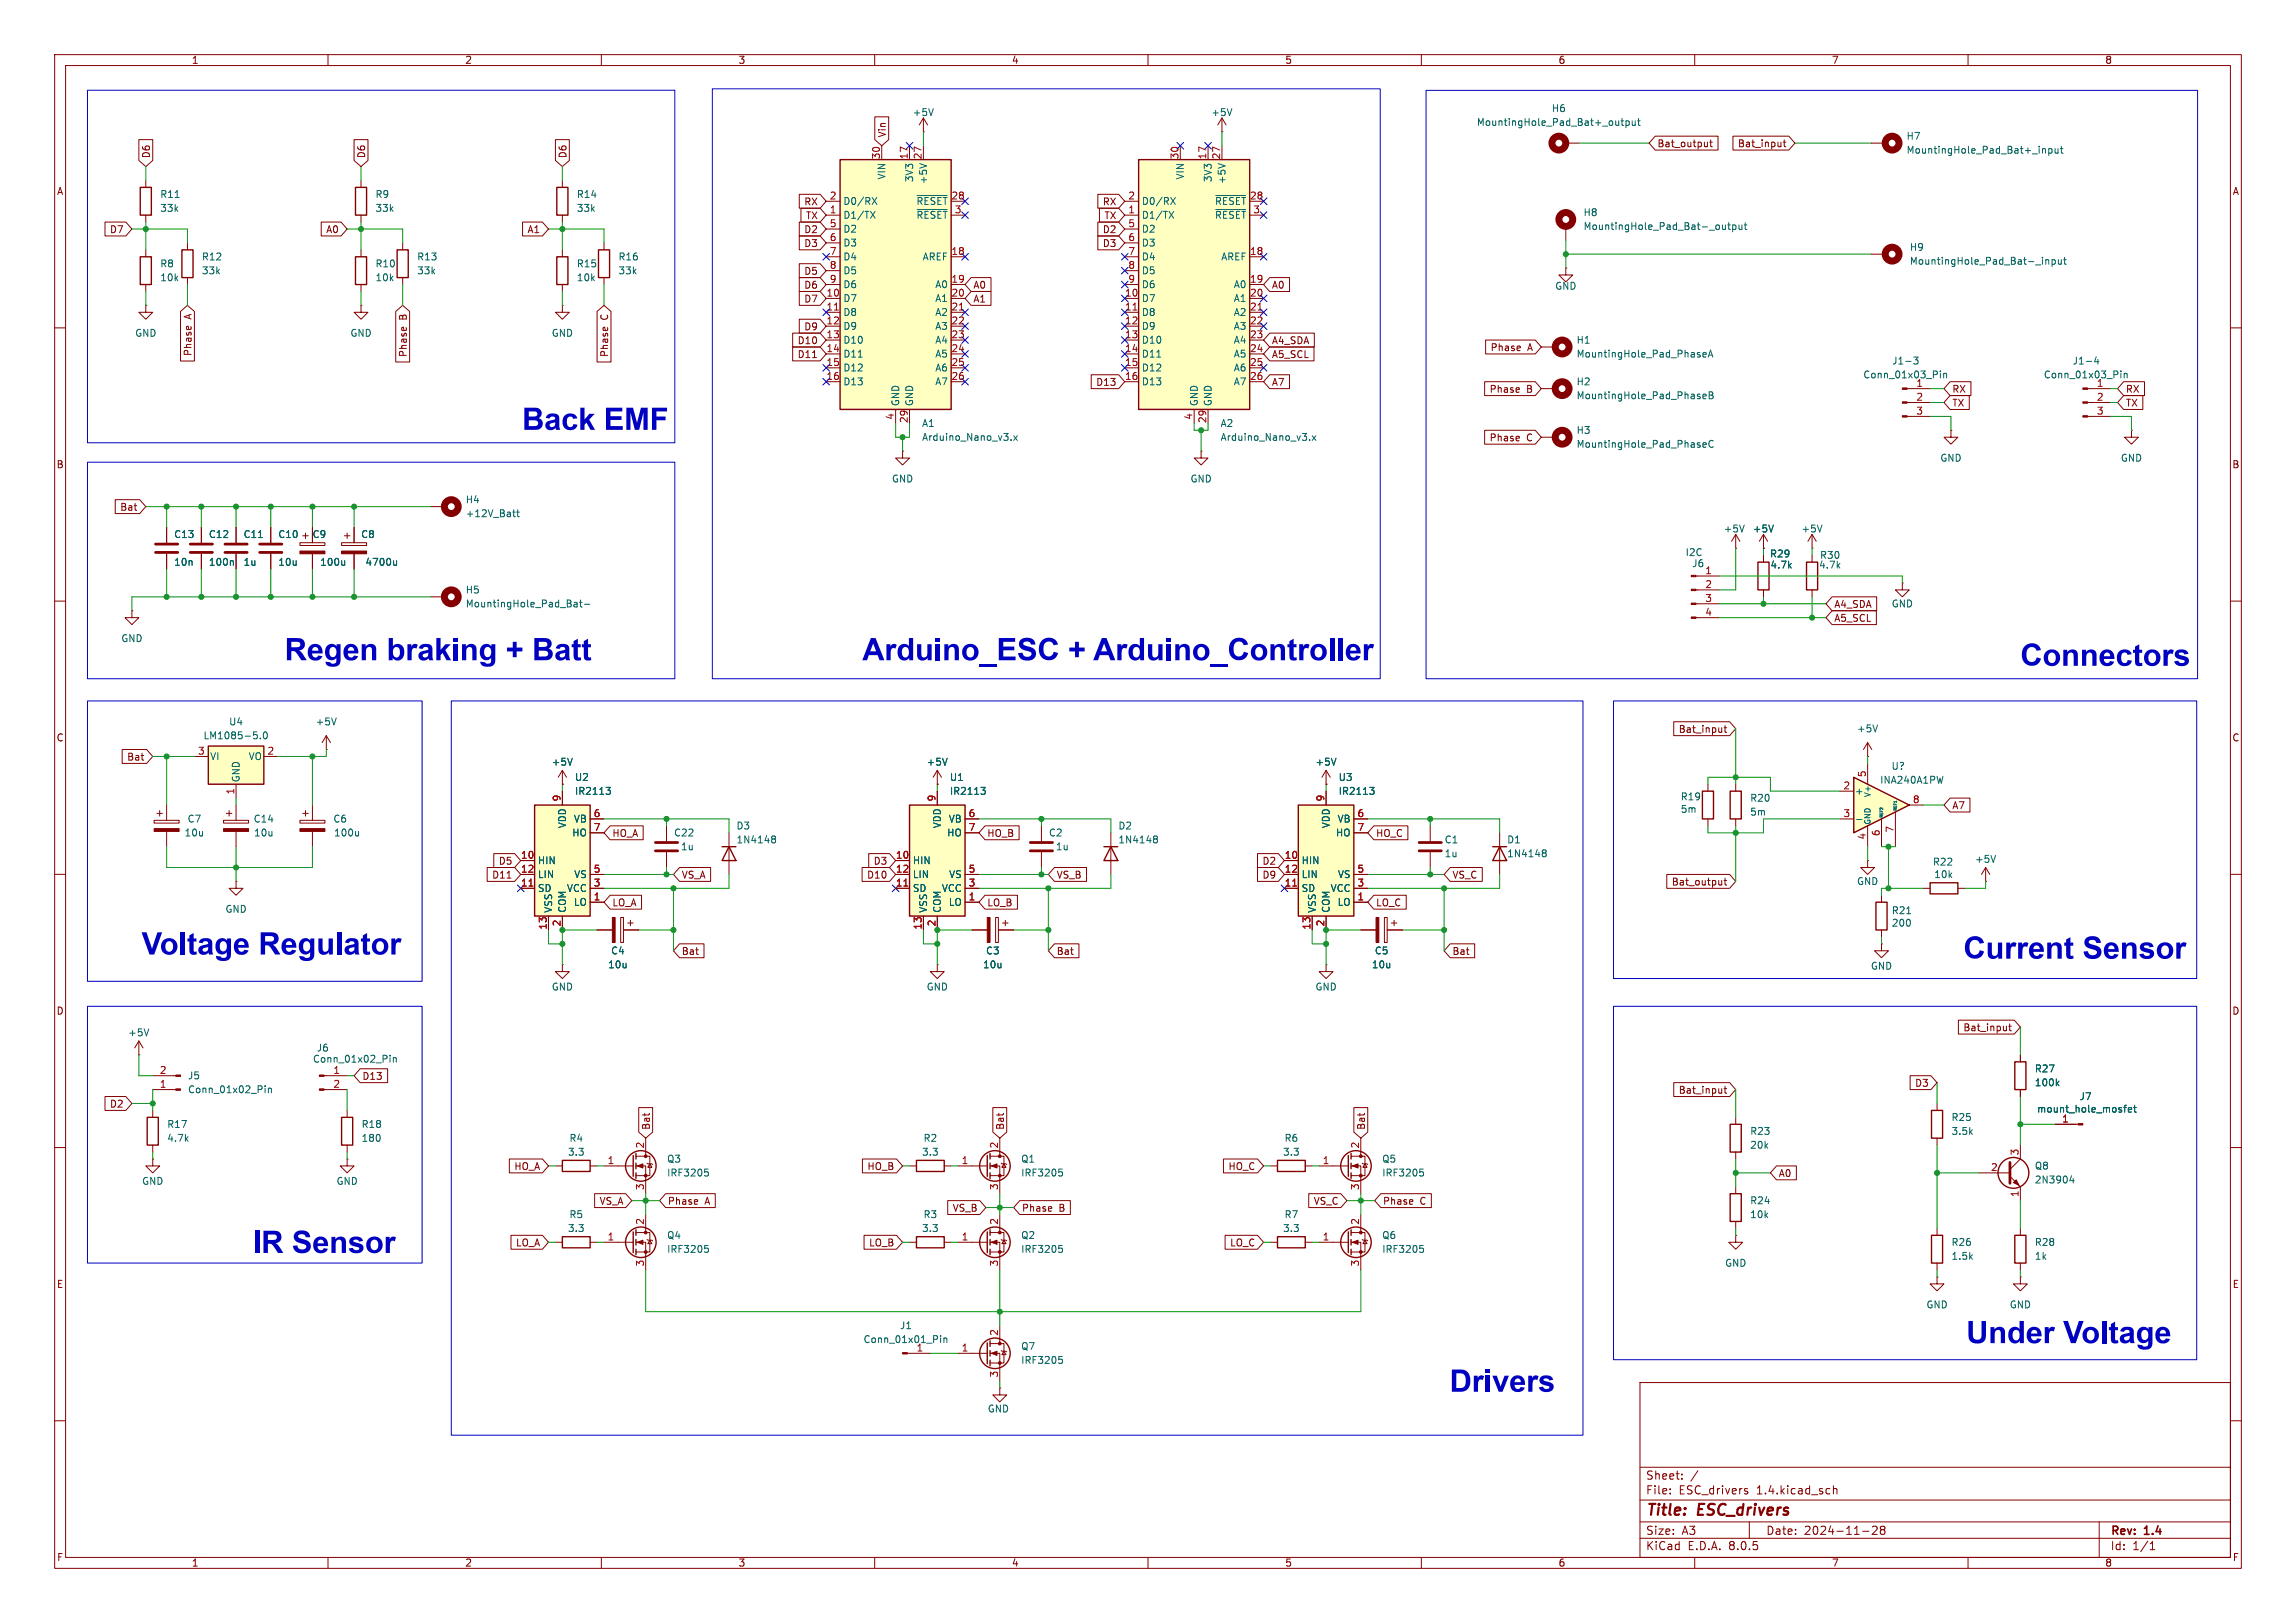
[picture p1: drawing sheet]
<svg xmlns="http://www.w3.org/2000/svg" width="420mm" height="297mm" viewBox="0 0 420 297" stroke-linecap="round" stroke-linejoin="round" font-family="sans-serif">
<defs><g id="words">
<g font-size="5.6" fill="#0000c2">
<text x="95.5" y="79.3">Back EMF</text>
<text x="52.1" y="121.5">Regen braking + Batt</text>
<text x="157.7" y="121.5">Arduino_ESC + Arduino_Controller</text>
<text x="369.6" y="122.5">Connectors</text>
<text x="25.9" y="175.4">Voltage Regulator</text>
<text x="359.2" y="176.1">Current Sensor</text>
<text x="46.2" y="230">IR Sensor</text>
<text x="359.7" y="246.5">Under Voltage</text>
<text x="265.2" y="255.4">Drivers</text>
</g>
<g font-size="2.8" fill="#840000">
<text x="301" y="277.9">Title:</text>
<text x="310.6" y="277.9">ESC_drivers</text>
</g>
<g font-size="2.1" fill="#840000">
<text x="301" y="273.7">File:</text>
<text x="301" y="271">Sheet:</text>
<text x="307.1" y="273.7">ESC_drivers</text>
<text x="321.4" y="273.7">1.4.kicad_sch</text>
<text x="301" y="281.1">Size:</text>
<text x="307.6" y="281.1">A3</text>
<text x="323" y="281.1">Date:</text>
<text x="330" y="281.1">2024-11-28</text>
<text x="386" y="281.3">Rev:</text>
<text x="392.4" y="281.3">1.4</text>
<text x="301" y="283.9">KiCad</text>
<text x="308.7" y="283.9">E.D.A.</text>
<text x="316.3" y="283.9">8.0.5</text>
<text x="386" y="283.9">Id:</text>
<text x="390.1" y="283.9">1/1</text>
</g>
<g font-size="1.8" fill="#840000">
<text x="35" y="11.9">1</text>
<text x="85" y="11.9">2</text>
<text x="135" y="11.9">3</text>
<text x="185" y="11.9">4</text>
<text x="235" y="11.9">5</text>
<text x="285" y="11.9">6</text>
<text x="335" y="11.9">7</text>
<text x="385" y="11.9">8</text>
<text x="27.6" y="29" transform="rotate(-90 27.6 29)">D6</text>
<text x="67" y="29" transform="rotate(-90 67 29)">D6</text>
<text x="103.8" y="29" transform="rotate(-90 103.8 29)">D6</text>
<text x="162.2" y="25.2" transform="rotate(-90 162.2 25.2)">Vin</text>
<text x="303.1" y="27.1">Bat_output</text>
<text x="317.8" y="27.1">Bat_input</text>
<text x="10.3" y="35.9">A</text>
<text x="408.3" y="35.9">A</text>
<text x="147" y="37.8">RX</text>
<text x="147.3" y="40.3">TX</text>
<text x="201.6" y="37.8">RX</text>
<text x="201.9" y="40.3">TX</text>
<text x="20" y="42.9">D7</text>
<text x="59.6" y="42.9">A0</text>
<text x="96.4" y="42.9">A1</text>
<text x="147" y="45.4">D3</text>
<text x="147" y="42.9">D2</text>
<text x="201.6" y="45.4">D3</text>
<text x="201.6" y="42.9">D2</text>
<text x="147" y="50.5">D5</text>
<text x="147" y="53">D6</text>
<text x="178" y="53">A0</text>
<text x="232.6" y="53">A0</text>
<text x="35.2" y="58.4" transform="rotate(-90 35.2 58.4)">A</text>
<text x="74.6" y="58.6" transform="rotate(-90 74.6 58.6)">B</text>
<text x="111.4" y="58.6" transform="rotate(-90 111.4 58.6)">C</text>
<text x="147" y="55.6">D7</text>
<text x="178" y="55.6">A1</text>
<text x="35.2" y="65.3" transform="rotate(-90 35.2 65.3)">Phase</text>
<text x="74.6" y="65.4" transform="rotate(-90 74.6 65.4)">Phase</text>
<text x="111.4" y="65.4" transform="rotate(-90 111.4 65.4)">Phase</text>
<text x="145.8" y="63.2">D10</text>
<text x="145.8" y="65.7">D11</text>
<text x="147" y="60.6">D9</text>
<text x="232.6" y="63.2">A4_SDA</text>
<text x="232.6" y="65.7">A5_SCL</text>
<text x="272.6" y="64.5">Phase</text>
<text x="279.4" y="64.5">A</text>
<text x="200.4" y="70.8">D13</text>
<text x="232.6" y="70.8">A7</text>
<text x="272.4" y="72.1">Phase</text>
<text x="279.2" y="72.1">B</text>
<text x="357" y="74.6">TX</text>
<text x="357" y="72.1">RX</text>
<text x="388.8" y="72.1">RX</text>
<text x="388.8" y="74.6">TX</text>
<text x="272.4" y="81">Phase</text>
<text x="279.2" y="81">C</text>
<text x="10.3" y="85.9">B</text>
<text x="408.2" y="85.9">B</text>
<text x="21.9" y="93.7">Bat</text>
<text x="335.4" y="114">A5_SCL</text>
<text x="335.4" y="111.4">A4_SDA</text>
<text x="10.3" y="135.9">C</text>
<text x="307" y="134.3">Bat_input</text>
<text x="408.2" y="135.9">C</text>
<text x="23.2" y="139.4">Bat</text>
<text x="357" y="148.3">A7</text>
<text x="111.9" y="153.4">HO_A</text>
<text x="180.5" y="153.4">HO_B</text>
<text x="251.6" y="153.4">HO_C</text>
<text x="89.9" y="161">D11</text>
<text x="91.1" y="158.4">D5</text>
<text x="124.6" y="161">VS_A</text>
<text x="158.5" y="161">D10</text>
<text x="159.7" y="158.4">D3</text>
<text x="193.2" y="161">VS_B</text>
<text x="230.8" y="158.4">D2</text>
<text x="230.8" y="161">D9</text>
<text x="265.6" y="161">VS_C</text>
<text x="111.9" y="166.1">LO_A</text>
<text x="180.5" y="166.1">LO_B</text>
<text x="251.6" y="166.1">LO_C</text>
<text x="305.7" y="162.2">Bat_output</text>
<text x="124.6" y="174.9">Bat</text>
<text x="193.2" y="174.9">Bat</text>
<text x="265.6" y="174.9">Bat</text>
<text x="10.3" y="185.9">D</text>
<text x="408.2" y="185.9">D</text>
<text x="359" y="188.9">Bat_input</text>
<text x="66.2" y="197.8">D13</text>
<text x="20" y="202.9">D2</text>
<text x="307" y="200.3">Bat_input</text>
<text x="350.2" y="199.1">D3</text>
<text x="119.1" y="206.9" transform="rotate(-90 119.1 206.9)">Bat</text>
<text x="183.8" y="206.9" transform="rotate(-90 183.8 206.9)">Bat</text>
<text x="249.9" y="206.9" transform="rotate(-90 249.9 206.9)">Bat</text>
<text x="94" y="214.3">HO_A</text>
<text x="158.6" y="214.3">HO_B</text>
<text x="224.6" y="214.3">HO_C</text>
<text x="325.3" y="215.6">A0</text>
<text x="109.6" y="220.7">VS_A</text>
<text x="122.1" y="220.7">Phase</text>
<text x="128.9" y="220.7">A</text>
<text x="174.2" y="221.9">VS_B</text>
<text x="186.8" y="221.9">Phase</text>
<text x="193.7" y="221.9">B</text>
<text x="240.2" y="220.7">VS_C</text>
<text x="252.9" y="220.7">Phase</text>
<text x="259.7" y="220.7">C</text>
<text x="94.3" y="228.3">LO_A</text>
<text x="158.9" y="228.3">LO_B</text>
<text x="224.9" y="228.3">LO_C</text>
<text x="10.3" y="235.9">E</text>
<text x="408.3" y="235.9">E</text>
<text x="10.3" y="285.9">F</text>
<text x="35" y="286.9">1</text>
<text x="85" y="286.9">2</text>
<text x="135" y="286.9">3</text>
<text x="185" y="286.9">4</text>
<text x="235" y="286.9">5</text>
<text x="285" y="286.9">6</text>
<text x="335" y="286.9">7</text>
<text x="385" y="286.9">8</text>
<text x="408.3" y="285.9">F</text>
</g>
<g font-size="1.8" fill="#006464">
<text x="166.9" y="21.4">+5V</text>
<text x="221.5" y="21.4">+5V</text>
<text x="270.1" y="23.2">MountingHole_Pad_Bat+_output</text>
<text x="283.8" y="20.7">H6</text>
<text x="348.7" y="25.8">H7</text>
<text x="348.7" y="28.3">MountingHole_Pad_Bat+_input</text>
<text x="162.2" y="32.9" transform="rotate(-90 162.2 32.9)">VIN</text>
<text x="167.2" y="33.4" transform="rotate(-90 167.2 33.4)">3V3</text>
<text x="169.8" y="33.8" transform="rotate(-90 169.8 33.8)">+5V</text>
<text x="216.8" y="32.9" transform="rotate(-90 216.8 32.9)">VIN</text>
<text x="221.8" y="33.4" transform="rotate(-90 221.8 33.4)">3V3</text>
<text x="224.4" y="33.8" transform="rotate(-90 224.4 33.8)">+5V</text>
<text x="29.2" y="39">33k</text>
<text x="29.2" y="36.4">R11</text>
<text x="68.6" y="36.4">R9</text>
<text x="68.6" y="39">33k</text>
<text x="105.4" y="39">33k</text>
<text x="105.4" y="36.4">R14</text>
<text x="154.2" y="40.2">D1/TX</text>
<text x="154.2" y="37.7">D0/RX</text>
<text x="167.5" y="37.7">~{RESET}</text>
<text x="167.5" y="40.2">~{RESET}</text>
<text x="208.8" y="40.2">D1/TX</text>
<text x="208.8" y="37.7">D0/RX</text>
<text x="222.1" y="37.7">~{RESET}</text>
<text x="222.1" y="40.2">~{RESET}</text>
<text x="289.6" y="39.8">H8</text>
<text x="36.8" y="47.9">R12</text>
<text x="76.2" y="47.9">R13</text>
<text x="113" y="47.9">R16</text>
<text x="154.2" y="42.8">D2</text>
<text x="154.2" y="45.3">D3</text>
<text x="154.2" y="47.9">D4</text>
<text x="168.7" y="47.9">AREF</text>
<text x="208.8" y="42.8">D2</text>
<text x="208.8" y="45.3">D3</text>
<text x="208.8" y="47.9">D4</text>
<text x="223.3" y="47.9">AREF</text>
<text x="289.6" y="42.3">MountingHole_Pad_Bat-_output</text>
<text x="349.3" y="46.1">H9</text>
<text x="29.2" y="49.1">R8</text>
<text x="29.2" y="51.7">10k</text>
<text x="36.8" y="50.4">33k</text>
<text x="68.6" y="51.7">10k</text>
<text x="68.6" y="49.1">R10</text>
<text x="76.2" y="50.4">33k</text>
<text x="105.4" y="51.7">10k</text>
<text x="105.4" y="49.1">R15</text>
<text x="113" y="50.4">33k</text>
<text x="154.2" y="50.4">D5</text>
<text x="154.2" y="52.9">D6</text>
<text x="171" y="52.9">A0</text>
<text x="208.8" y="50.4">D5</text>
<text x="208.8" y="52.9">D6</text>
<text x="225.6" y="52.9">A0</text>
<text x="284.4" y="53.2">GND</text>
<text x="349.3" y="48.6">MountingHole_Pad_Bat-_input</text>
<text x="154.2" y="55.5">D7</text>
<text x="154.2" y="58">D8</text>
<text x="171" y="55.5">A1</text>
<text x="171" y="58">A2</text>
<text x="208.8" y="55.5">D7</text>
<text x="208.8" y="58">D8</text>
<text x="225.6" y="55.5">A1</text>
<text x="225.6" y="58">A2</text>
<text x="24.6" y="61.8">GND</text>
<text x="64" y="61.8">GND</text>
<text x="100.8" y="61.8">GND</text>
<text x="154.2" y="60.6">D9</text>
<text x="154.2" y="63.1">D10</text>
<text x="154.2" y="65.6">D11</text>
<text x="171" y="60.6">A3</text>
<text x="171" y="63.1">A4</text>
<text x="171" y="65.6">A5</text>
<text x="208.8" y="60.6">D9</text>
<text x="208.8" y="63.1">D10</text>
<text x="208.8" y="65.6">D11</text>
<text x="225.6" y="60.6">A3</text>
<text x="225.6" y="63.1">A4</text>
<text x="225.6" y="65.6">A5</text>
<text x="288.3" y="63.1">H1</text>
<text x="288.3" y="65.6">MountingHole_Pad_PhaseA</text>
<text x="154.2" y="68.2">D12</text>
<text x="154.2" y="70.7">D13</text>
<text x="171" y="68.2">A6</text>
<text x="171" y="70.7">A7</text>
<text x="208.8" y="68.2">D12</text>
<text x="208.8" y="70.7">D13</text>
<text x="225.6" y="68.2">A6</text>
<text x="225.6" y="70.7">A7</text>
<text x="288.3" y="70.7">H2</text>
<text x="340.7" y="69.4">Conn_01x03_Pin</text>
<text x="346" y="66.9">J1-3</text>
<text x="350.4" y="70.9">1</text>
<text x="373.8" y="69.4">Conn_01x03_Pin</text>
<text x="379.1" y="66.9">J1-4</text>
<text x="383.5" y="70.9">1</text>
<text x="164.7" y="74.4" transform="rotate(-90 164.7 74.4)">GND</text>
<text x="167.2" y="74.4" transform="rotate(-90 167.2 74.4)">GND</text>
<text x="219.3" y="74.4" transform="rotate(-90 219.3 74.4)">GND</text>
<text x="221.8" y="74.4" transform="rotate(-90 221.8 74.4)">GND</text>
<text x="288.3" y="73.3">MountingHole_Pad_PhaseB</text>
<text x="168.6" y="78.3">A1</text>
<text x="168.6" y="80.9">Arduino_Nano_v3.x</text>
<text x="223.2" y="78.3">A2</text>
<text x="223.2" y="80.9">Arduino_Nano_v3.x</text>
<text x="288.3" y="79.6">H3</text>
<text x="288.3" y="82.1">MountingHole_Pad_PhaseC</text>
<text x="163.1" y="88.5">GND</text>
<text x="217.7" y="88.5">GND</text>
<text x="354.8" y="84.7">GND</text>
<text x="387.9" y="84.7">GND</text>
<text x="85.1" y="92.3">H4</text>
<text x="85.1" y="94.8">+12V_Batt</text>
<text x="31.8" y="98.7">C13</text>
<text x="38.1" y="98.7">C12</text>
<text x="44.5" y="98.7">C11</text>
<text x="50.8" y="98.7">C10</text>
<text x="57.1" y="98.7">C9</text>
<text x="66" y="98.7">C8</text>
<text x="308.2" y="102">I2C</text>
<text x="315.2" y="97.6">+5V</text>
<text x="320.5" y="97.6">+5V</text>
<text x="329.4" y="97.6">+5V</text>
<text x="31.8" y="103.7">10n</text>
<text x="38.1" y="103.7">100n</text>
<text x="44.5" y="103.7">1u</text>
<text x="50.8" y="103.7">10u</text>
<text x="58.5" y="103.7">100u</text>
<text x="66.8" y="103.7">4700u</text>
<text x="309.5" y="104">J6</text>
<text x="311.8" y="105.2">1</text>
<text x="323.7" y="102.2">R29</text>
<text x="323.8" y="104.2">4.7k</text>
<text x="332.6" y="104.2">4.7k</text>
<text x="332.8" y="102.5">R30</text>
<text x="85.1" y="111.4">MountingHole_Pad_Bat-</text>
<text x="85.1" y="108.8">H5</text>
<text x="345.9" y="111.4">GND</text>
<text x="22.1" y="117.7">GND</text>
<text x="37.1" y="135.5">LM1085-5.0</text>
<text x="41.8" y="132.9">U4</text>
<text x="57.7" y="132.9">+5V</text>
<text x="339.6" y="134.2">+5V</text>
<text x="38.4" y="139.3">VI</text>
<text x="44" y="143.3" transform="rotate(-90 44 143.3)">GND</text>
<text x="45.4" y="139.3">VO</text>
<text x="100.8" y="140.3">+5V</text>
<text x="105.1" y="143.1">U2</text>
<text x="169.4" y="140.3">+5V</text>
<text x="173.7" y="143.1">U1</text>
<text x="240.5" y="140.3">+5V</text>
<text x="244.8" y="143.1">U3</text>
<text x="343.8" y="143.6">INA240A1PW</text>
<text x="345.9" y="141.1">U?</text>
<text x="105.1" y="145.6">IR2113</text>
<text x="173.7" y="145.6">IR2113</text>
<text x="244.8" y="145.6">IR2113</text>
<text x="307.4" y="146.7">R19</text>
<text x="307.4" y="148.9">5m</text>
<text x="320.1" y="146.9">R20</text>
<text x="320.1" y="149.5">5m</text>
<text x="339.2" y="145.6">+</text>
<text x="33.7" y="153.3">10u</text>
<text x="34.2" y="150.7">C7</text>
<text x="46.3" y="150.7">C14</text>
<text x="46.4" y="153.3">10u</text>
<text x="60.9" y="150.7">C6</text>
<text x="61" y="153.3">100u</text>
<text x="103.7" y="151.7" transform="rotate(-90 103.7 151.7)">VDD</text>
<text x="104.6" y="153.3">HO</text>
<text x="104.9" y="150.7">VB</text>
<text x="123.2" y="153.3">C22</text>
<text x="124.5" y="155.8">1u</text>
<text x="134.6" y="152">D3</text>
<text x="134.6" y="154.5">1N4148</text>
<text x="172.3" y="151.7" transform="rotate(-90 172.3 151.7)">VDD</text>
<text x="173.2" y="153.3">HO</text>
<text x="173.5" y="150.7">VB</text>
<text x="191.8" y="153.3">C2</text>
<text x="193" y="155.8">1u</text>
<text x="204.5" y="152">D2</text>
<text x="204.5" y="154.5">1N4148</text>
<text x="243.4" y="151.7" transform="rotate(-90 243.4 151.7)">VDD</text>
<text x="244.3" y="153.3">HO</text>
<text x="244.6" y="150.7">VB</text>
<text x="264.2" y="154.5">C1</text>
<text x="275.6" y="154.5">D1</text>
<text x="98.3" y="158.3">HIN</text>
<text x="98.3" y="160.9">LIN</text>
<text x="104.9" y="160.9">VS</text>
<text x="166.9" y="158.3">HIN</text>
<text x="166.9" y="160.9">LIN</text>
<text x="173.5" y="160.9">VS</text>
<text x="238" y="158.3">HIN</text>
<text x="238" y="160.9">LIN</text>
<text x="244.6" y="160.9">VS</text>
<text x="264.2" y="157.1">1u</text>
<text x="275.6" y="157.1">1N4148</text>
<text x="353.5" y="158.6">R22</text>
<text x="353.7" y="160.9">10k</text>
<text x="361.2" y="158.1">+5V</text>
<text x="41.1" y="167.2">GND</text>
<text x="98.3" y="163.4">SD</text>
<text x="101.2" y="167.1" transform="rotate(-90 101.2 167.1)">VSS</text>
<text x="103.6" y="163.4">VCC</text>
<text x="103.7" y="167.1" transform="rotate(-90 103.7 167.1)">COM</text>
<text x="104.9" y="166">LO</text>
<text x="166.9" y="163.4">SD</text>
<text x="169.8" y="167.1" transform="rotate(-90 169.8 167.1)">VSS</text>
<text x="172.2" y="163.4">VCC</text>
<text x="172.3" y="167.1" transform="rotate(-90 172.3 167.1)">COM</text>
<text x="173.5" y="166">LO</text>
<text x="238" y="163.4">SD</text>
<text x="240.9" y="167.1" transform="rotate(-90 240.9 167.1)">VSS</text>
<text x="243.3" y="163.4">VCC</text>
<text x="243.4" y="167.1" transform="rotate(-90 243.4 167.1)">COM</text>
<text x="244.6" y="166">LO</text>
<text x="339.6" y="162.2">GND</text>
<text x="346" y="167.5">R21</text>
<text x="346" y="169.8">200</text>
<text x="111.1" y="177.4">10u</text>
<text x="111.7" y="174.9">C4</text>
<text x="179.7" y="177.4">10u</text>
<text x="180.3" y="174.9">C3</text>
<text x="250.8" y="177.4">10u</text>
<text x="251.4" y="174.9">C5</text>
<text x="342.1" y="177.6">GND</text>
<text x="100.8" y="181.5">GND</text>
<text x="169.4" y="181.5">GND</text>
<text x="240.5" y="181.5">GND</text>
<text x="23.4" y="189.8">+5V</text>
<text x="34.3" y="197.7">J5</text>
<text x="57.2" y="194.7">Conn_01x02_Pin</text>
<text x="57.9" y="192.6">J6</text>
<text x="372.1" y="196.4">R27</text>
<text x="34.3" y="200.3">Conn_01x02_Pin</text>
<text x="372.1" y="199">100k</text>
<text x="372.5" y="203.8">mount_hole_mosfet</text>
<text x="380.3" y="201.5">J7</text>
<text x="30.5" y="209.1">4.7k</text>
<text x="30.5" y="206.6">R17</text>
<text x="66" y="209.1">180</text>
<text x="66" y="206.6">R18</text>
<text x="104.1" y="209.1">R4</text>
<text x="168.8" y="209.1">R2</text>
<text x="234.9" y="209.1">R6</text>
<text x="320.1" y="207.9">R23</text>
<text x="356.9" y="205.3">R25</text>
<text x="356.9" y="207.9">3.5k</text>
<text x="103.8" y="211.7">3.3</text>
<text x="121.9" y="213">Q3</text>
<text x="121.9" y="215.5">IRF3205</text>
<text x="168.6" y="211.7">3.3</text>
<text x="186.7" y="213">Q1</text>
<text x="186.7" y="215.5">IRF3205</text>
<text x="234.6" y="211.7">3.3</text>
<text x="252.7" y="213">Q5</text>
<text x="252.7" y="215.5">IRF3205</text>
<text x="320.1" y="210.4">20k</text>
<text x="372.1" y="214.2">Q8</text>
<text x="25.9" y="217">GND</text>
<text x="61.5" y="217">GND</text>
<text x="320.1" y="220.6">R24</text>
<text x="372.1" y="216.8">2N3904</text>
<text x="103.8" y="225.7">3.3</text>
<text x="104.1" y="223.1">R5</text>
<text x="121.9" y="226.9">Q4</text>
<text x="168.6" y="225.7">3.3</text>
<text x="168.8" y="223.1">R3</text>
<text x="186.7" y="226.9">Q2</text>
<text x="234.6" y="225.7">3.3</text>
<text x="234.9" y="223.1">R7</text>
<text x="252.7" y="226.9">Q6</text>
<text x="320.1" y="223.1">10k</text>
<text x="121.9" y="229.5">IRF3205</text>
<text x="186.7" y="229.5">IRF3205</text>
<text x="252.7" y="229.5">IRF3205</text>
<text x="315.5" y="232">GND</text>
<text x="356.9" y="228.2">R26</text>
<text x="356.9" y="230.7">1.5k</text>
<text x="372.1" y="228.2">R28</text>
<text x="372.1" y="230.7">1k</text>
<text x="352.3" y="239.6">GND</text>
<text x="367.5" y="239.6">GND</text>
<text x="157.9" y="246">Conn_01x01_Pin</text>
<text x="164.5" y="243.4">J1</text>
<text x="167.6" y="247.4">1</text>
<text x="186.7" y="247.2">Q7</text>
<text x="186.7" y="249.8">IRF3205</text>
<text x="180.6" y="258.7">GND</text>
</g>
<g font-size="1.8" fill="#a90000">
<text x="161" y="29.3" transform="rotate(-90 161 29.3)">30</text>
<text x="166.1" y="29.3" transform="rotate(-90 166.1 29.3)">17</text>
<text x="168.7" y="29.3" transform="rotate(-90 168.7 29.3)">27</text>
<text x="215.6" y="29.3" transform="rotate(-90 215.6 29.3)">30</text>
<text x="220.7" y="29.3" transform="rotate(-90 220.7 29.3)">17</text>
<text x="223.3" y="29.3" transform="rotate(-90 223.3 29.3)">27</text>
<text x="151.7" y="39.1">1</text>
<text x="151.7" y="36.6">2</text>
<text x="151.7" y="41.7">5</text>
<text x="173.9" y="36.6">28</text>
<text x="174.6" y="39.1">3</text>
<text x="206.3" y="39.1">1</text>
<text x="206.3" y="36.6">2</text>
<text x="206.3" y="41.7">5</text>
<text x="228.6" y="36.6">28</text>
<text x="229.2" y="39.1">3</text>
<text x="151.7" y="44.2">6</text>
<text x="151.7" y="46.7">7</text>
<text x="173.9" y="46.7">18</text>
<text x="206.3" y="44.2">6</text>
<text x="206.3" y="46.7">7</text>
<text x="228.6" y="46.7">18</text>
<text x="151.7" y="49.3">8</text>
<text x="151.7" y="51.8">9</text>
<text x="173.9" y="51.8">19</text>
<text x="206.3" y="49.3">8</text>
<text x="206.3" y="51.8">9</text>
<text x="228.6" y="51.8">19</text>
<text x="151.1" y="54.4">10</text>
<text x="151.1" y="56.9">11</text>
<text x="151.1" y="59.4">12</text>
<text x="173.9" y="54.4">20</text>
<text x="173.9" y="56.9">21</text>
<text x="173.9" y="59.4">22</text>
<text x="205.7" y="54.4">10</text>
<text x="205.7" y="56.9">11</text>
<text x="205.7" y="59.4">12</text>
<text x="228.6" y="54.4">20</text>
<text x="228.6" y="56.9">21</text>
<text x="228.6" y="59.4">22</text>
<text x="151.1" y="62">13</text>
<text x="151.1" y="64.5">14</text>
<text x="173.9" y="62">23</text>
<text x="173.9" y="64.5">24</text>
<text x="205.7" y="62">13</text>
<text x="205.7" y="64.5">14</text>
<text x="228.6" y="62">23</text>
<text x="228.6" y="64.5">24</text>
<text x="151.1" y="67.1">15</text>
<text x="151.1" y="69.6">16</text>
<text x="173.9" y="67.1">25</text>
<text x="173.9" y="69.6">26</text>
<text x="205.7" y="67.1">15</text>
<text x="205.7" y="69.6">16</text>
<text x="228.6" y="67.1">25</text>
<text x="228.6" y="69.6">26</text>
<text x="163.6" y="76.9" transform="rotate(-90 163.6 76.9)">4</text>
<text x="166.1" y="77.5" transform="rotate(-90 166.1 77.5)">29</text>
<text x="218.2" y="76.9" transform="rotate(-90 218.2 76.9)">4</text>
<text x="220.7" y="77.5" transform="rotate(-90 220.7 77.5)">29</text>
<text x="350.4" y="73.4">2</text>
<text x="350.4" y="75.9">3</text>
<text x="383.5" y="73.4">2</text>
<text x="383.5" y="75.9">3</text>
<text x="311.8" y="107.7">2</text>
<text x="311.8" y="110.2">3</text>
<text x="311.8" y="112.8">4</text>
<text x="36.1" y="138.2">3</text>
<text x="48.8" y="138.2">2</text>
<text x="341.4" y="142.3" transform="rotate(-90 341.4 142.3)">5</text>
<text x="42.9" y="145.5" transform="rotate(-90 42.9 145.5)">1</text>
<text x="102.6" y="146.8" transform="rotate(-90 102.6 146.8)">9</text>
<text x="108.5" y="149.6">6</text>
<text x="171.2" y="146.8" transform="rotate(-90 171.2 146.8)">9</text>
<text x="177.1" y="149.6">6</text>
<text x="242.3" y="146.8" transform="rotate(-90 242.3 146.8)">9</text>
<text x="248.2" y="149.6">6</text>
<text x="337.1" y="144.5">2</text>
<text x="337.1" y="149.6">3</text>
<text x="349.8" y="147.1">8</text>
<text x="108.5" y="152.1">7</text>
<text x="177.1" y="152.1">7</text>
<text x="248.2" y="152.1">7</text>
<text x="341.4" y="153.7" transform="rotate(-90 341.4 153.7)">4</text>
<text x="343.9" y="153.1" transform="rotate(-90 343.9 153.1)">6</text>
<text x="346.5" y="152.5" transform="rotate(-90 346.5 152.5)">7</text>
<text x="95.2" y="157.2">10</text>
<text x="95.2" y="159.8">12</text>
<text x="108.5" y="159.8">5</text>
<text x="163.8" y="157.2">10</text>
<text x="163.8" y="159.8">12</text>
<text x="177.1" y="159.8">5</text>
<text x="234.9" y="157.2">10</text>
<text x="234.9" y="159.8">12</text>
<text x="248.2" y="159.8">5</text>
<text x="95.2" y="162.3">11</text>
<text x="108.5" y="164.8">1</text>
<text x="108.5" y="162.3">3</text>
<text x="163.8" y="162.3">11</text>
<text x="177.1" y="164.8">1</text>
<text x="177.1" y="162.3">3</text>
<text x="234.9" y="162.3">11</text>
<text x="248.2" y="164.8">1</text>
<text x="248.2" y="162.3">3</text>
<text x="100.1" y="170.2" transform="rotate(-90 100.1 170.2)">13</text>
<text x="102.6" y="169.6" transform="rotate(-90 102.6 169.6)">2</text>
<text x="168.7" y="170.2" transform="rotate(-90 168.7 170.2)">13</text>
<text x="171.2" y="169.6" transform="rotate(-90 171.2 169.6)">2</text>
<text x="239.8" y="170.2" transform="rotate(-90 239.8 170.2)">13</text>
<text x="242.3" y="169.6" transform="rotate(-90 242.3 169.6)">2</text>
<text x="29.1" y="196.6">2</text>
<text x="60.9" y="196.6">1</text>
<text x="29.1" y="199.1">1</text>
<text x="60.9" y="199.1">2</text>
<text x="377.1" y="205.5">1</text>
<text x="111.1" y="213.1">1</text>
<text x="117.9" y="210.3" transform="rotate(-90 117.9 210.3)">2</text>
<text x="175.8" y="213.1">1</text>
<text x="182.6" y="210.3" transform="rotate(-90 182.6 210.3)">2</text>
<text x="241.9" y="213.1">1</text>
<text x="248.7" y="210.3" transform="rotate(-90 248.7 210.3)">2</text>
<text x="364.1" y="214.4">2</text>
<text x="369.3" y="211.5" transform="rotate(-90 369.3 211.5)">3</text>
<text x="117.9" y="217.9" transform="rotate(-90 117.9 217.9)">3</text>
<text x="182.6" y="217.9" transform="rotate(-90 182.6 217.9)">3</text>
<text x="248.7" y="217.9" transform="rotate(-90 248.7 217.9)">3</text>
<text x="369.3" y="219.1" transform="rotate(-90 369.3 219.1)">1</text>
<text x="111.1" y="227.1">1</text>
<text x="117.9" y="224.2" transform="rotate(-90 117.9 224.2)">2</text>
<text x="175.8" y="227.1">1</text>
<text x="182.6" y="224.2" transform="rotate(-90 182.6 224.2)">2</text>
<text x="241.9" y="227.1">1</text>
<text x="248.7" y="224.2" transform="rotate(-90 248.7 224.2)">2</text>
<text x="117.9" y="231.8" transform="rotate(-90 117.9 231.8)">3</text>
<text x="182.6" y="231.8" transform="rotate(-90 182.6 231.8)">3</text>
<text x="248.7" y="231.8" transform="rotate(-90 248.7 231.8)">3</text>
<text x="182.6" y="244.5" transform="rotate(-90 182.6 244.5)">2</text>
<text x="175.8" y="247.4">1</text>
<text x="182.6" y="252.2" transform="rotate(-90 182.6 252.2)">3</text>
</g>
<g font-size="1.4" fill="#006464">
<text x="342.4" y="146" transform="rotate(-90 342.4 146)">V+</text>
<text x="342.4" y="151" transform="rotate(-90 342.4 151)">GND</text>
</g>
<g font-size=".7" fill="#006464">
<text x="344.7" y="149.7" transform="rotate(-90 344.7 149.7)">REF2</text>
<text x="347.2" y="148.5" transform="rotate(-90 347.2 148.5)">REF1</text>
</g>
</g></defs>
<g fill="none" stroke="#840000" stroke-width=".18">
<path d="M10 10h400v277h-400zM12 12h396v273h-396zM60 10v2M110 10v2M160 10v2M210 10v2M260 10v2M310 10v2M360 10v2M10 60h2M408 60h2M62.5 99.3h4.6v.5h-4.6z"/>
<path d="M63 98h1M63.5 97.5v1.1M64.8 96.5v2.8M10 110h2M64.8 101.3v2.8M408 110h2M10 160h2M133.3 152.4v7.6M171.4 143.5h.1M171.4 141l-.7 1.2M171.4 141v2.5M171.4 141l.8 1.2"/>
<path d="M190.5 151.1v2.8M190.5 156v2.8M408 160h2M10 210h2M408 210h2M10 260h2M300 253h108v32h-108zM408 260h2M300 278.5h108M300 274.5h108M300 268.5h108M305.5 273.2v.2"/>
<path d="M305.5 272.5v.1M307.7 270.5v.2M307.7 269.8v.1M310.6 269.1l-1.3 1.9M319.3 272.9l.4 .1v.2l-.2 .2h-.3M319.3 272.4l.4 .1M320 278.5v3M335.4 272.5l.2-.1 .3 .1 .1 .9M335.4 271.9v1.5M342.5 279.4l.6-.1 .2 .1 .1 .3-1 1.1h1M344.2 279.9l-.3-.3 .3-.3h.3l.3 .3-.3 .3M344.2 279.9l-.3 .3v.3l.3 .3h.3l.3-.3-.1-.4-.2-.2"/>
<path d="M344.2 279.9h.3M384 278.5v6.5M60 285v2M110 285v2M160 285v2M210 285v2M260 285v2M300 281.5h108M310 285v2M340.7 280.2h1.2M360 285v2M393.3 283.6h.9"/>
<path d="M393.3 282.5l.4-.4v1.5"/>
</g>
<path d="M132.1 154.9h2.5M133.3 154.9l1.3 2.6h-2.5z" fill="none" stroke="#840000" stroke-width=".25"/>
<path d="M72.5 102.6v.8M72.5 103.3l-.1 .1h-.3M173.3 138.8l-.5 1.2M141.3 153.5h.1M141.3 153h.3l.2 .1 .1 .2-.3 .2M141.4 153.5h.2M141.4 153.5l-.1 .1M141.6 153.5l.3 .3-.1 .3-.2 .1h-.3" fill="none" stroke="#006464" stroke-width=".18"/>
<path d="M188.5 155.7h4M188.5 154.2h4" fill="none" stroke="#840000" stroke-width=".51"/>
<path d="M62.5 100.8h4.6v.5h-4.6z" fill="#840000" stroke="#840000" stroke-width=".18"/>
<path d="M237.5 147.3h10.1v20.3h-10.1z" fill="#ffffc2"/>
<path d="M25.7 34.3h2v5.1h-2zM25.7 47h2v5.1h-2zM33.3 45.7h2v5.1h-2zM321.6 102.9h2v5.1h-2zM330.5 102.9h2v5.1h-2zM237.5 147.3h10.1v20.3h-10.1zM316.5 205.7h2v5.1h-2zM353.3 203.2h2v5.1h-2zM353.3 226.1h2v5h-2zM368.6 226.1h2v5h-2z" fill="none" stroke="#840000" stroke-width=".25"/>
<g fill="none" stroke="#840000" stroke-width=".18">
<path d="M26.7 33v1.3M26.7 39.4v1.2M26.7 55.9v1.3h1.2l-1.2 1.2-1.3-1.2h1.3M26.7 55.9h.1M26.7 45.7v1.3M26.7 52.1v1.2M34.3 44.5v1.2M34.3 50.8v1.3M66 55.9v1.3h1.3l-1.3 1.2-1.2-1.2h1.2M66 55.9h.1M54.9 99.3h4.5v.5h-4.5zM55.4 98h1"/>
<path d="M55.9 97.5v1.1M57.1 96.5v2.8M317.5 97.8l-.8 1.3M317.5 97.8v2.5M317.5 97.8l.8 1.3M322.6 97.8l-.8 1.3M322.6 97.8v2.5M322.6 97.8l.7 1.3M331.5 97.8l-.8 1.3M331.5 97.8v2.5M331.5 97.8l.7 1.3M57.1 101.3v2.8"/>
<path d="M317.5 100.3h.1M322.6 100.3h.1M322.6 101.6v1.3M322.6 108v1.2M331.5 100.3h.1M331.5 101.6v1.3M331.5 108v1.2M234.9 157.5h2.6M242.6 143.5h.1M242.6 141v2.5M242.6 144.8v2.5M242.6 141l-.8 1.2"/>
<path d="M242.6 141l.7 1.2M247.6 149.9h2.6M247.6 152.4h2.6M234.9 162.6h2.6M234.9 160h2.6M240 167.6v2.6M242.6 167.6v2.6M247.6 165.1h2.6M247.6 162.6h2.6M247.6 160h2.6M317.5 204.5v1.2M317.5 210.8v1.3"/>
<path d="M354.3 201.9v1.3M354.3 208.3v1.3M354.3 224.8v1.3M354.3 231.1v1.3M369.6 224.8v1.3M369.6 231.1v1.3"/>
</g>
<path d="M236.5 162.1h.7" fill="none" stroke="#a90000" stroke-width=".18"/>
<path d="M32 36.1h.8M319.1 96.1l-.5 1.3M324.4 96.1l-.4 1.3M333.3 96.1l-.4 1.3M63 102.6v.8M63 103.3l-.1 .1M244.4 138.8l-.4 1.2M250.6 144.1h.7l-.4 .5 .4 .1v.4l-.2 .3h-.4" fill="none" stroke="#006464" stroke-width=".18"/>
<path d="M54.9 100.8h4.5v.5h-4.5z" fill="#840000" stroke="#840000" stroke-width=".18"/>
<path d="M166.4 147.3h10.1v20.3h-10.1z" fill="#ffffc2"/>
<g fill="none" stroke="#840000" stroke-width=".25">
<path d="M65 34.3h2.1v5.1h-2.1zM101.9 34.3h2v5.1h-2zM65 47h2.1v5.1h-2.1zM72.6 45.7h2.1v5.1h-2.1zM101.9 47h2v5.1h-2zM109.5 45.7h2v5.1h-2zM166.4 147.3h10.1v20.3h-10.1zM201.9 154.9h2.6M203.2 154.9l1.3 2.6h-2.6zM246.6 211.5v3.8M247.1 211.1v1M247.1 212.9v1"/>
<path d="M247.1 214.6v1M316.5 218.4h2v5.1h-2zM246.6 225.4v3.8M247.1 225v1.1M247.1 226.8v1M247.1 228.6v1"/>
<circle cx="248" cy="213.4" r="2.79"/>
<circle cx="248" cy="227.3" r="2.79"/>
</g>
<g fill="none" stroke="#840000" stroke-width=".18">
<path d="M66 33v1.3M66 39.4v1.2M102.9 33v1.3M102.9 39.4v1.2M223.5 24.1h.1M223.5 21.6l-.7 1.3M223.5 21.6v2.5M223.5 21.6l.8 1.3M286.4 26.2h2.6M342.3 26.2h2.5M66 45.7v1.3M66 52.1v1.2"/>
<path d="M73.7 44.5v1.2M73.7 50.8v1.3M102.9 45.7v1.3M102.9 52.1v1.2M110.5 44.5v1.2M110.5 50.8v1.3M286.4 49v1.3h1.3l-1.3 1.3-1.2-1.3h1.2M286.4 49h.1M286.4 41.4v2.6M342.3 46.5h2.5M281.9 71.1h2.6M281.9 63.5h2.6"/>
<path d="M348.8 76.2h4.3M348.8 73.7h4.3M348.8 71.1h4.3M356.9 78.7v1.3h1.2l-1.2 1.3-1.3-1.3h1.3M356.9 78.7h.1M381.9 76.2h4.2M381.9 73.7h4.2M381.9 71.1h4.2M389.9 78.7v1.3h1.3l-1.3 1.3-1.3-1.3h1.3M389.9 78.7h.1M30.5 96.5v2.8M36.8 96.5v2.8"/>
<path d="M43.2 96.5v2.8M49.5 96.5v2.8M78.7 92.7h2.6M24.1 111.8v1.2h1.3l-1.3 1.3-1.2-1.3h1.2M24.1 111.8h.1M30.5 101.3v2.8M36.8 101.3v2.8M43.2 101.3v2.8M49.5 101.3v2.8M78.7 109.2h2.6M310.2 113h4.3M310.2 110.5h4.3"/>
<path d="M310.2 108h4.3M310.2 105.4h4.3M348 106.7v1.3h1.2l-1.2 1.2-1.3-1.2h1.3M348 106.7h.1M102.9 143.5h.1M102.9 141v2.5M102.9 141l-.8 1.2M102.9 141l.7 1.2M163.8 157.5h2.6M171.4 144.8v2.5M176.5 149.9h2.6M176.5 152.4h2.6"/>
<path d="M203.2 152.4v7.6M261.6 151.1v2.8M261.6 156v2.8M109.2 170.2h2.8M113.5 167.9h.5v4.6h-.5zM114 170.2h2.8M114.8 168.9h1M115.3 168.4v1M163.8 162.6h2.6M163.8 160h2.6M168.9 167.6v2.6M171.4 176.5v1.3h1.3l-1.3 1.3-1.2-1.3h1.2"/>
<path d="M171.4 176.5h.1M171.4 167.6v2.6M176.5 165.1h2.6M176.5 162.6h2.6M176.5 160h2.6M242.6 176.5v1.3h1.2l-1.2 1.3-1.3-1.3h1.3M242.6 176.5h.1M248.9 170.2h2.8M253.2 167.9h.5v4.6h-.5zM253.7 170.2h2.8M254.5 168.9h1M255 168.4v1"/>
<path d="M241.3 213.4h5.3M247.1 213.4h1.8v5M247.1 211.6h2.6v3.5h-2.6M248.9 208.3v3.3M249.2 212.9l.1 .1h.8l.1 .1M249.7 213l.4 .6h-.8zM317.5 217.2v1.2M241.3 227.3h5.3M247.1 227.3h1.8v5.1M247.1 225.6h2.6v3.5h-2.6M248.9 222.2v3.4M249.2 226.8l.1 .1h.8l.1 .2"/>
<path d="M249.7 226.9l.4 .7h-.8zM317.5 223.5v1.3M166 247.6h4.2M182.9 254v1.3h1.2l-1.2 1.2-1.3-1.2h1.3M182.9 254h.1"/>
</g>
<path d="M165.3 162.1h.8" fill="none" stroke="#a90000" stroke-width=".18"/>
<g fill="none" stroke="#006464" stroke-width=".18">
<path d="M225.3 19.9l-.4 1.3M296.5 22.1h.5M296.7 21.7v1.1l.3 .2M297.4 22.2l.4-.1 .2 .3-.1 .5h-.5M297.4 22.1v1.3M298.6 22.1v.8l.3 .1 .2-.2M299.1 22.1v.9M299.5 22.1h.5M299.7 21.7v1.1l.3 .2M373.7 27.3h.4l.1 .7M374.8 27.2v1.3M374.8 27.3l.3-.1 .3 .2-.2 .6h-.4"/>
<path d="M375.9 27.2l.1 .8h.3l.2-.1M376.5 27.2v.8M376.9 27.2h.5M377.1 26.8v1.1l.3 .1M315.6 41.2v.8M315.6 41.9l-.3 .1M316 41.2h.5M316.2 40.7v1.1l.3 .2M316.9 41.2h.4l.3 .2-.2 .5h-.5M316.9 41.2v1.2M318.1 41.2l.1 .7 .3 .1 .1-.1M318.6 41.2v.8"/>
<path d="M319.1 41.2h.4M319.2 40.7v1.1l.3 .2M374.2 47.5v.9M374.2 47.6l.2-.1 .3 .1 .1 .8M375.4 47.6l.3-.1 .3 .3-.2 .5h-.4M375.4 47.5v1.3M376.5 47.5l.1 .8 .3 .1 .2-.2M377.1 47.5v.9M377.5 47.5h.5M377.7 47.1v1.1l.3 .2M311.5 64.9l.6-.1-.1-.2-.3-.1-.2 .2 .1 .6h.4M311.5 72.5l.6-.1-.1-.2-.3-.1-.2 .2 .1 .6h.4"/>
<path d="M312.5 65.3l.4-1.2 .4 1.2M312.6 65h.6M312.7 71.7h.4l.2 .2-.2 .4 .2 .1 .1 .3-.3 .3h-.4zM312.7 72.3h.4M350.1 65.3h.8l-.5 .5 .4 .2v.5l-.2 .1-.5-.1M354.9 67.9v.1M354.9 68.3v.9M355.5 68.4l.2-.1 .3 .1 .1 .8M355.5 68.3v.9M383.4 65.3l-.3 .9h.8M383.8 65.8v.8M388 67.9v.1"/>
<path d="M388 68.3v.9M388.6 68.3v.9M388.6 68.4l.1-.1 .3 .1 .1 .8M47.3 98.4h.7M93.8 93.7h.5M94 94.4l.3 .2M94.5 93.7h.5M94.7 93.3v1.1l.3 .2M42.5 102.6l.2 .2v.6M105 110.3h.5l.1 .8M105.6 110.5l-.4 .1-.2 .2 .2 .3 .4-.1M106 110.2h.5"/>
<path d="M106.2 109.8v1.1l.3 .2M106.9 110.6h1M104.7 138.8l-.4 1.2M179.4 144.1h.8l-.4 .5 .4 .1v.4l-.2 .3h-.4M211.1 153.5h.1M211.1 153h.4l.2 .1v.2l-.2 .2M211.2 153.5h.3M211.2 153.5l-.1 .1M211.5 153.5l.2 .3v.3l-.2 .1h-.4M259.7 213.9h.6M259.9 214.4h.3l.2 .3-.1 .4-.4 .1M259.7 227.9h.6"/>
<path d="M259.9 228.4h.3l.2 .2-.1 .5-.4 .1M172.1 244.4v.1M172.1 244.8v.9M172.7 244.8v.9M172.7 245l.1-.2 .3 .1 .1 .8"/>
</g>
<g fill="#840000" stroke="#840000" stroke-width=".18">
<path d="M112 167.9h.5v4.6h-.5z"/>
<path d="M165.1 247.5h.9v.3h-.9z"/>
<path d="M381 76.1h.9v.2h-.9z"/>
<path d="M381 73.5h.9v.3h-.9z"/>
<path d="M381 71h.9v.2h-.9z"/>
<path d="M348 76.1h.8v.2h-.8z"/>
<path d="M348 73.5h.8v.3h-.8z"/>
<path d="M348 71h.8v.2h-.8z"/>
<path d="M251.7 167.9h.5v4.6h-.5z"/>
<path d="M247.4 227.3l1-.4v.8z"/>
<path d="M309.4 112.9h.8v.3h-.8z"/>
<path d="M309.4 110.4h.8v.2h-.8z"/>
<path d="M309.4 107.8h.8v.3h-.8z"/>
<path d="M309.4 105.3h.8v.2h-.8z"/>
<path d="M247.4 213.4l1-.4v.7z"/>
<circle cx="248.9" cy="229.1" r=".25"/>
<circle cx="248.9" cy="225.6" r=".25"/>
<circle cx="248.9" cy="215.1" r=".25"/>
<circle cx="248.9" cy="211.6" r=".25"/>
</g>
<path d="M28.4 99.6h4.1M34.8 99.6h4.1M41.1 99.6h4.1M47.5 99.6h4.1M28.4 101.1h4.1M34.8 101.1h4.1M41.1 101.1h4.1M47.5 101.1h4.1M259.6 155.7h4.1M259.6 154.2h4.1" fill="none" stroke="#840000" stroke-width=".51"/>
<g fill="none" stroke="#840000" stroke-width="1.3">
<circle cx="285.2" cy="26.2" r="1.27"/>
<circle cx="346.1" cy="26.2" r="1.27"/>
<circle cx="286.4" cy="40.2" r="1.27"/>
<circle cx="346.1" cy="46.5" r="1.27"/>
<circle cx="285.8" cy="71.1" r="1.27"/>
<circle cx="285.8" cy="63.5" r="1.27"/>
<circle cx="82.5" cy="92.7" r="1.27"/>
<circle cx="82.5" cy="109.2" r="1.27"/>
</g>
<path d="M208.3 29.2h20.3v45.7h-20.3z" fill="#ffffc2"/>
<path d="M208.3 29.2h20.3v45.7h-20.3z" fill="none" stroke="#840000" stroke-width=".25"/>
<g fill="none" stroke="#840000" stroke-width=".18">
<path d="M168.9 24.1h.1M168.9 21.6l-.8 1.3M168.9 21.6v2.5M168.9 21.6l.8 1.3M205.7 39.4h2.6M205.7 36.8h2.6M215.9 26.7v2.5M221 26.7v2.5M223.5 26.7v2.5M228.6 39.4h2.5M228.6 36.8h2.5M102.9 55.9v1.3h1.2l-1.2 1.2-1.3-1.2h1.3"/>
<path d="M102.9 55.9h.1M205.7 54.6h2.6M205.7 57.2h2.6M205.7 59.7h2.6M205.7 47h2.6M205.7 52.1h2.6M205.7 41.9h2.6M205.7 44.5h2.6M205.7 49.5h2.6M228.6 54.6h2.5M228.6 57.2h2.5M228.6 59.7h2.5"/>
<path d="M228.6 47h2.5M228.6 52.1h2.5M205.7 62.2h2.6M205.7 64.8h2.6M205.7 67.3h2.6M205.7 69.9h2.6M218.4 74.9v2.6M221 74.9v2.6M228.6 62.2h2.5M228.6 64.8h2.5M228.6 67.3h2.5M228.6 69.9h2.5"/>
<path d="M177.8 170.2h2.8M182.1 167.9h.5v4.6h-.5zM182.6 170.2h2.8M183.4 168.9h1M183.9 168.4v1"/>
</g>
<path d="M170.7 19.9l-.4 1.3M213.8 38.7l.9 1.2M214.1 36.1l.9 1.3M214.7 38.7l-.9 1.2M215 36.1l-.9 1.3M222.4 35.8h5.5M222.4 38.3h5.5M222.8 29.9l1.3 .5M211.6 65.3h.7M240 79.7l.7 .9M240.7 79.7l-.7 .9M239.6 80.5v.1" fill="none" stroke="#006464" stroke-width=".18"/>
<path d="M207.3 56.7h.7M230.1 56.7h.7" fill="none" stroke="#a90000" stroke-width=".18"/>
<path d="M180.6 167.9h.5v4.6h-.5z" fill="#840000" stroke="#840000" stroke-width=".18"/>
<path d="M97.8 147.3h10.1v20.3h-10.1z" fill="#ffffc2"/>
<path d="M97.8 147.3h10.1v20.3h-10.1z" fill="none" stroke="#840000" stroke-width=".25"/>
<path d="M95.2 157.5h2.6M102.9 144.8v2.5M107.9 149.9h2.6M107.9 152.4h2.6M95.2 162.6h2.6M95.2 160h2.6M100.3 167.6v2.6M102.9 167.6v2.6M107.9 165.1h2.6M107.9 162.6h2.6M107.9 160h2.6" fill="none" stroke="#840000" stroke-width=".18"/>
<path d="M96.8 162.1h.7" fill="none" stroke="#a90000" stroke-width=".18"/>
<path d="M110.9 144.1h.7l-.4 .5 .4 .1v.4l-.2 .3h-.4" fill="none" stroke="#006464" stroke-width=".18"/>
<path d="M153.7 29.2h20.3v45.7h-20.3z" fill="#ffffc2"/>
<g fill="none" stroke="#840000" stroke-width=".25">
<path d="M153.7 29.2h20.3v45.7h-20.3zM167.6 212.3h5.1v2.1h-5.1zM180.6 211.5v3.8M181.1 211.1v1M181.1 212.9v1M181.1 214.6v1M233.7 212.3h5.1v2.1h-5.1zM167.6 226.3h5.1v2h-5.1zM180.6 225.4v3.8M181.1 225v1.1M181.1 226.8v1M181.1 228.6v1"/>
<path d="M233.7 226.3h5.1v2h-5.1zM180.6 245.7v3.9M181.1 245.4v1M181.1 247.1v1.1M181.1 248.9v1"/>
<circle cx="182" cy="213.4" r="2.79"/>
<circle cx="182" cy="227.3" r="2.79"/>
<circle cx="182" cy="247.6" r="2.79"/>
</g>
<g fill="none" stroke="#840000" stroke-width=".18">
<path d="M151.1 39.4h2.6M151.1 36.8h2.6M161.3 26.7v2.5M166.4 26.7v2.5M168.9 26.7v2.5M174 39.4h2.5M174 36.8h2.5M151.1 54.6h2.6M151.1 57.2h2.6M151.1 59.7h2.6M151.1 47h2.6M151.1 52.1h2.6"/>
<path d="M151.1 41.9h2.6M151.1 44.5h2.6M151.1 49.5h2.6M174 54.6h2.5M174 57.2h2.5M174 59.7h2.5M174 47h2.5M174 52.1h2.5M151.1 62.2h2.6M151.1 64.8h2.6M151.1 67.3h2.6M151.1 69.9h2.6"/>
<path d="M163.8 74.9v2.6M166.4 74.9v2.6M174 62.2h2.5M174 64.8h2.5M174 67.3h2.5M174 69.9h2.5M165.1 82.6v1.2h1.3l-1.3 1.3-1.3-1.3h1.3M165.1 82.6h.1M219.7 82.6v1.2h1.3l-1.3 1.3-1.3-1.3h1.3M219.7 82.6h.1M281.9 80h2.6M59.7 137.2h.1"/>
<path d="M59.7 134.6l-.8 1.3M59.7 134.6v2.6M59.7 134.6l.8 1.3M28.2 150.1h4.6v.5h-4.6zM28.7 148.8h1M29.2 148.3v1.1M30.5 147.3v2.8M30.5 152.1v2.8M54.9 150.1h4.5v.5h-4.5zM55.4 148.8h1M55.9 148.3v1.1M57.1 147.3v2.8"/>
<path d="M57.1 152.1v2.8M121.9 151.1v2.8M121.9 156v2.8M43.2 161.3v1.3h1.2l-1.2 1.2-1.3-1.2h1.3M43.2 161.3h.1M166.4 213.4h1.2M172.7 213.4h1.3M175.3 213.4h5.3M181.1 213.4h1.8v5M181.1 211.6h2.5v3.5h-2.5M182.9 208.3v3.3M183.1 212.9l.2 .1h.7l.1 .1"/>
<path d="M183.6 213l.4 .6h-.7zM232.4 213.4h1.3M238.8 213.4h1.2M166.4 227.3h1.2M172.7 227.3h1.3M175.3 227.3h5.3M181.1 227.3h1.8v5.1M181.1 225.6h2.5v3.5h-2.5M182.9 222.2v3.4M183.1 226.8l.2 .1h.7l.1 .2M183.6 226.9l.4 .7h-.7zM232.4 227.3h1.3"/>
<path d="M238.8 227.3h1.2M175.3 247.6h5.3M181.1 247.6h1.8v5.1M181.1 245.9h2.5v3.5h-2.5M182.9 242.6v3.3M183.1 247.1l.2 .2h.7l.1 .1M183.6 247.3l.4 .6h-.7z"/>
</g>
<g fill="none" stroke="#006464" stroke-width=".18">
<path d="M159.2 38.7l.9 1.2M159.5 36.1l.9 1.3M160.1 38.7l-.9 1.2M160.4 36.1l-.9 1.3M167.8 35.8h5.5M167.8 38.3h5.5M168.2 29.9l1.3 .5M157 65.3h.7M185.4 79.7l.7 .9M186.1 79.7l-.7 .9M184.9 80.5v.1M311.5 81.4l.6-.1-.1-.2-.3-.1-.2 .2 .1 .6h.4"/>
<path d="M313.4 80.7a.6 .6 0 0 0-.9 .4 .6 .6 0 0 0 .6 .8l.3-.2M61.5 131.4l-.4 1.3M65.6 152.1v.9M65.6 152.9l-.2 .1M193.7 213.9h.6M193.8 214.4h.3l.3 .3-.2 .4-.4 .1M193.7 227.9h.6M193.8 228.4h.3l.3 .2-.2 .5-.4 .1M193.7 248.2h.6M193.8 248.7h.3l.3 .3-.1 .4-.5 .1"/>
</g>
<path d="M152.6 56.7h.8M175.5 56.7h.7" fill="none" stroke="#a90000" stroke-width=".18"/>
<path d="M119.9 155.7h4.1M119.9 154.2h4.1" fill="none" stroke="#840000" stroke-width=".51"/>
<g fill="#840000" stroke="#840000" stroke-width=".18">
<path d="M181.4 247.6l1-.3v.7z"/>
<path d="M181.4 213.4l1-.4v.7z"/>
<path d="M181.4 227.3l1-.4v.8z"/>
<path d="M54.9 151.6h4.5v.5h-4.5z"/>
<path d="M28.2 151.6h4.6v.5h-4.6z"/>
<circle cx="182.9" cy="249.4" r=".25"/>
<circle cx="182.9" cy="245.9" r=".25"/>
<circle cx="182.9" cy="215.1" r=".25"/>
<circle cx="182.9" cy="211.6" r=".25"/>
<circle cx="182.9" cy="229.1" r=".25"/>
<circle cx="182.9" cy="225.6" r=".25"/>
</g>
<circle cx="285.8" cy="80" r="1.27" fill="none" stroke="#840000" stroke-width="1.3"/>
<path d="M38.1 136.5h10.2v7h-10.2z" fill="#ffffc2"/>
<g fill="none" stroke="#840000" stroke-width=".25">
<path d="M38.1 136.5h10.2v7h-10.2zM273 154.9h2.6M274.3 154.9l1.3 2.6h-2.6zM311.4 144.8h2v5.1h-2zM316.5 144.8h2v5.1h-2zM102.9 212.3h5v2.1h-5zM115.8 211.5v3.8M116.3 211.1v1M116.3 212.9v1M116.3 214.6v1M102.9 226.3h5v2h-5zM115.8 225.4v3.8"/>
<path d="M116.3 225v1.1M116.3 226.8v1M116.3 228.6v1"/>
<circle cx="117.2" cy="213.4" r="2.79"/>
<circle cx="117.2" cy="227.3" r="2.79"/>
</g>
<g fill="none" stroke="#840000" stroke-width=".18">
<path d="M35.6 138.4h2.5M48.3 138.4h2.5M341.6 138.4h.1M341.6 135.9l-.7 1.3M341.6 135.9v2.5M341.6 135.9l.8 1.3M40.9 150.1h4.6v.5h-4.6zM41.4 148.8h1M41.9 148.3v1.1M43.2 143.5v2.6M43.2 147.3v2.8M43.2 152.1v2.8"/>
<path d="M274.3 152.4v7.6M312.4 143.5v1.3M312.4 149.9v1.2M317.5 143.5v1.3M317.5 149.9v1.2M341.6 157.5v1.3h1.3l-1.3 1.2-1.2-1.2h1.2M341.6 157.5h.1M102.9 176.5v1.3h1.2l-1.2 1.3-1.3-1.3h1.3M102.9 176.5h.1M101.6 213.4h1.3M107.9 213.4h1.3M110.5 213.4h5.3"/>
<path d="M116.3 213.4h1.8v5M116.3 211.6h2.6v3.5h-2.6M118.1 208.3v3.3M118.4 212.9l.1 .1h.8l.1 .1M118.9 213l.4 .6h-.8zM101.6 227.3h1.3M107.9 227.3h1.3M110.5 227.3h5.3M116.3 227.3h1.8v5.1M116.3 225.6h2.6v3.5h-2.6M118.1 222.2v3.4M118.4 226.8l.1 .1h.8l.1 .2"/>
<path d="M118.9 226.9l.4 .7h-.8z"/>
</g>
<path d="M47.6 135.1v.1M48.4 134l.1-.1a.68 .68 0 0 1 .4 .7 .68 .68 0 0 1-.4 .6 .84 .84 0 0 1-.1-1.2zM343.4 132.7l-.4 1.2M282.2 156l.2 .1M282.2 155.6l.4-.1 .2 .1v.2l-.2 .3M282.4 156.1h.2M282.4 156.1h-.2M282.6 156.1l.2 .2v.4l-.2 .1-.4-.1M128.9 213.9h.6M129 214.4h.3l.3 .3-.1 .4-.5 .1M128.9 227.9h.6M129 228.4h.3l.3 .2-.1 .5-.5 .1" fill="none" stroke="#006464" stroke-width=".18"/>
<g fill="#840000" stroke="#840000" stroke-width=".18">
<path d="M40.9 151.6h4.6v.5h-4.6z"/>
<path d="M116.6 227.3l1-.4v.8z"/>
<path d="M116.6 213.4l1-.4v.7z"/>
<circle cx="118.1" cy="229.1" r=".25"/>
<circle cx="118.1" cy="225.6" r=".25"/>
<circle cx="118.1" cy="215.1" r=".25"/>
<circle cx="118.1" cy="211.6" r=".25"/>
</g>
<path d="M339.1 142.2l10.1 5.1-10.1 5.1z" fill="#ffffc2"/>
<g fill="none" stroke="#840000" stroke-width=".25">
<path d="M339.1 142.2l10.1 5.1-10.1 5.1zM343.2 165.1h2v5.1h-2zM353.1 161.5h5v2.1h-5zM368.6 194.3h2v5.1h-2zM26.9 204.5h2.1v5.1h-2.1zM62.5 204.5h2v5.1h-2z"/>
<circle cx="368.3" cy="214.6" r="2.82"/>
</g>
<g fill="none" stroke="#840000" stroke-width=".18">
<path d="M25.4 25.6h2.5v3.8l-1.2 1.1-1.3-1.1zM64.8 25.6h2.5v3.8l-1.3 1.1-1.2-1.1zM101.6 25.6h2.5v3.8l-1.2 1.1-1.3-1.1zM146.2 35.6h3.8l1.1 1.2-1.1 1.3h-3.8zM146.5 38.1h3.5l1.1 1.3-1.1 1.2h-3.5zM160 21.4h2.6v4.2l-1.3 1.1-1.3-1.1zM200.8 35.6h3.8l1.1 1.2-1.1 1.3h-3.8zM201.1 38.1h3.5l1.1 1.3-1.1 1.2h-3.5zM302.8 24.9h11.5v2.6h-11.5l-1.1-1.3zM312.3 26v.9M312.3 26.7l-.2 .2M312.7 26h.5"/>
<path d="M312.9 25.6v1.1l.3 .2M317 24.9h10.2l1.1 1.3-1.1 1.3h-10.2zM326.2 26h.5M326.4 25.6v1.1l.3 .2M19.2 40.6h3.8l1.1 1.3-1.1 1.3h-3.8zM33 57l1.3-1.1 1.3 1.1v9.1h-2.6zM58.8 40.6h3.6l1.1 1.3-1.1 1.3h-3.6zM72.4 57l1.3-1.1 1.2 1.1v9.2h-2.5zM95.6 40.6h3.6l1.1 1.3-1.1 1.3h-3.6zM109.2 57l1.3-1.1 1.3 1.1v9.2h-2.6zM146.2 48.3h3.8l1.1 1.2-1.1 1.3h-3.8zM146.2 50.8h3.8l1.1 1.3-1.1 1.2h-3.8z"/>
<path d="M146.2 53.3h3.8l1.1 1.3-1.1 1.3h-3.8zM146.2 58.4h3.8l1.1 1.3-1.1 1.3h-3.8zM146.2 43.2h3.8l1.1 1.3-1.1 1.2h-3.8zM146.2 40.6h3.8l1.1 1.3-1.1 1.3h-3.8zM177.6 53.3h3.7v2.6h-3.7l-1.1-1.3zM177.6 50.8h3.7v2.5h-3.7l-1.1-1.2zM200.8 43.2h3.8l1.1 1.3-1.1 1.2h-3.8zM200.8 40.6h3.8l1.1 1.3-1.1 1.3h-3.8zM232.3 50.8h3.6v2.5h-3.6l-1.2-1.2zM145 61h5l1.1 1.2-1.1 1.3h-5zM145 63.5h5l1.1 1.3-1.1 1.2h-5zM148.6 65.4h.8"/>
<path d="M199.6 68.6h5l1.1 1.3-1.1 1.2h-5zM232.3 61h8.1v2.5h-8.1l-1.2-1.3zM232.3 68.6h3.6v2.5h-3.6l-1.2-1.2zM232.3 63.5h8.1v2.5h-8.1l-1.2-1.2zM271.6 69.8h9.2l1.1 1.3-1.1 1.3h-9.2zM271.6 78.7h9.2l1.1 1.3-1.1 1.3h-9.2zM271.8 62.2h9l1.1 1.3-1.1 1.3h-9zM356.7 72.4h3.5v2.5h-3.5l-1.1-1.2zM356.7 69.8h3.8v2.6h-3.8l-1.1-1.3zM388.5 69.8h3.8v2.6h-3.8l-1.2-1.3zM388.5 72.4h3.5v2.5h-3.5l-1.2-1.2zM21.1 91.4h4.5l1.1 1.3-1.1 1.3h-4.5z"/>
<path d="M30.5 96.5v2.8M36.8 96.5v2.8M43.2 96.5v2.8M49.5 96.5v2.8M57.1 96.5v2.8M64.8 96.5v2.8M30.5 101.3v2.8M36.8 101.3v2.8M43.2 101.3v2.8M49.5 101.3v2.8M57.1 101.3v2.8M64.8 101.3v2.8"/>
<path d="M322.6 100.3h.1M322.6 101.6v1.3M322.6 108v1.2M335.1 111.8h8.1v2.5h-8.1l-1.1-1.3zM335.1 109.2h8.2v2.6h-8.2l-1.1-1.3zM22.3 137.2h4.5l1.1 1.2-1.1 1.3h-4.5zM306.2 132.1h10.2l1.1 1.3-1.1 1.2h-10.2zM315.4 133.2h.4M315.5 132.8v1l.3 .2M341.6 139.7v3.8M89.1 158.7h5l1.1 1.3-1.1 1.3h-5zM90.3 156.2h3.8l1.1 1.3-1.1 1.3h-3.8z"/>
<path d="M95.2 157.5h2.6M102.9 143.5h.1M102.9 144.8v2.5M107.9 149.9h2.6M107.9 152.4h2.6M111.6 151.1h6.1v2.6h-6.1l-1.1-1.3zM124.3 158.7h5.7v2.6h-5.7l-1.1-1.3zM157.7 158.7h5l1.1 1.3-1.1 1.3h-5zM158.9 156.2h3.8l1.1 1.3-1.1 1.3h-3.8zM163.8 157.5h2.6M171.4 143.5h.1M171.4 144.8v2.5"/>
<path d="M176.5 149.9h2.6M176.5 152.4h2.6M180.2 151.1h6.2v2.6h-6.2l-1.1-1.3zM192.9 158.7h5.9v2.6h-5.9l-1.1-1.3zM230 156.2h3.8l1.1 1.3-1.1 1.3h-3.8zM230 158.7h3.8l1.1 1.3-1.1 1.3h-3.8zM234.9 157.5h2.6M242.6 143.5h.1M242.6 144.8v2.5M247.6 149.9h2.6M247.6 152.4h2.6M251.3 151.1h6.2v2.6h-6.2l-1.1-1.3z"/>
<path d="M265.3 158.7h5.8v2.6h-5.8l-1.1-1.3zM336.5 144.8h2.6M336.5 149.9h2.6M341.6 151.1v3.8M344.2 149.9v5M346.7 148.6v6.3M349.2 147.3h2.6M356.7 146h3.6v2.6h-3.6l-1.1-1.3zM363.2 158.8l-.7 1.2M363.2 158.8v2.5M363.2 158.8l.8 1.2M92.8 160.7h.7"/>
<path d="M95.2 162.6h2.6M95.2 160h2.6M100.3 167.6v2.6M102.9 167.6v2.6M107.9 162.6h2.6M107.9 165.1h2.6M107.9 160h2.6M109.2 170.2h2.8M111.6 163.8h5.8v2.6h-5.8l-1.1-1.3zM114 170.2h2.8M124.3 172.7h4.5v2.6h-4.5l-1.1-1.3zM163.8 162.6h2.6"/>
<path d="M163.8 160h2.6M168.9 167.6v2.6M171.4 167.6v2.6M176.5 162.6h2.6M176.5 165.1h2.6M176.5 160h2.6M177.8 170.2h2.8M180.2 163.8h5.9v2.6h-5.9l-1.1-1.3zM182.6 170.2h2.8M192.9 172.7h4.5v2.6h-4.5l-1.1-1.3zM234.9 162.6h2.6M234.9 160h2.6"/>
<path d="M240 167.6v2.6M242.6 167.6v2.6M247.6 162.6h2.6M247.6 165.1h2.6M247.6 160h2.6M248.9 170.2h2.8M251.3 163.8h5.9v2.6h-5.9l-1.1-1.3zM253.7 170.2h2.8M265.3 172.7h4.5v2.6h-4.5l-1.1-1.3zM304.9 160h11.5l1.1 1.3-1.1 1.3h-11.5zM314.9 161.1v.9M314.9 161.8l-.1 .2"/>
<path d="M315.4 161.1h.4M315.5 160.7v1.1l.3 .2M344.2 172.7v1.3h1.2l-1.2 1.3-1.3-1.3h1.3M344.2 172.7h.1M344.2 163.8v1.3M344.2 170.2v1.3M351.8 162.6h1.3M358.1 162.6h1.3M363.2 161.3h.1M25.4 193h.1M25.4 190.5l-.8 1.3M25.4 190.5v2.5"/>
<path d="M25.4 190.5l.8 1.3M27.9 199.4h4.3M27.9 196.9h4.3M59.3 199.4h4.2M59.3 196.9h4.2M65.9 195.6h5v2.5h-5l-1.1-1.2zM306.2 198.1h10.2l1.1 1.3-1.1 1.3h-10.2zM315.4 199.2h.4M315.5 198.8v1.1l.3 .2M349.4 196.8h3.8l1.1 1.3-1.1 1.3h-3.8zM358.2 186.7h10.3l1.1 1.3-1.1 1.2h-10.3zM367.4 187.8h.5"/>
<path d="M367.6 187.4v1l.3 .2M369.6 193v1.3M369.6 199.4v1.3M19.2 200.7h3.8l1.1 1.2-1.1 1.3h-3.8zM27.9 212.1v1.3h1.3l-1.3 1.2-1.2-1.2h1.2M27.9 212.1h.1M27.9 203.2v1.3M27.9 209.6v1.2M63.5 212.1v1.3h1.3l-1.3 1.2-1.3-1.2h1.3M63.5 212.1h.1M63.5 203.2v1.3M63.5 209.6v1.2"/>
<path d="M93.2 212.1h6l1.1 1.3-1.1 1.2h-6zM108.8 218.4h5.7l1.1 1.3-1.1 1.3h-5.7zM116.8 202.7h2.6v4.5l-1.3 1.1-1.3-1.1zM121.8 218.4h9v2.6h-9l-1.2-1.3zM157.8 212.1h6.2l1.1 1.3-1.1 1.2h-6.2zM173.4 219.7h5.8l1.1 1.3-1.1 1.3h-5.8zM181.6 202.7h2.6v4.5l-1.3 1.1-1.3-1.1zM186.5 219.7h9.3v2.6h-9.3l-1.1-1.3zM223.8 212.1h6.2l1.1 1.3-1.1 1.2h-6.2zM239.4 218.4h5.9l1.1 1.3-1.1 1.3h-5.9zM247.6 202.7h2.6v4.5l-1.3 1.1-1.3-1.1zM252.6 218.4h9.2v2.6h-9.2l-1.1-1.3z"/>
<path d="M325 213.4h3.6v2.5h-3.6l-1.2-1.3zM361.9 214.6h5.8M367.7 215.3l1.9 1.9v2.5M369.6 209.6v2.5l-1.9 1.9M375.9 205.7h4.2M93.5 226.1h5.7l1.1 1.2-1.1 1.3h-5.7zM158.1 226.1h5.9l1.1 1.2-1.1 1.3h-5.9zM224.1 226.1h5.9l1.1 1.2-1.1 1.3h-5.9zM317.5 226.1v1.2h1.3l-1.3 1.3-1.3-1.3h1.3M317.5 226.1h.1M354.3 233.7v1.2h1.3l-1.3 1.3-1.2-1.3h1.2M354.3 233.7h.1"/>
<path d="M369.6 233.7v1.2h1.2l-1.2 1.3-1.3-1.3h1.3M369.6 233.7h.1"/>
</g>
<g fill="none" stroke="#006464" stroke-width=".18">
<path d="M47.3 98.4h.7M324.4 96.1l-.4 1.3M42.5 102.6l.2 .2v.6M63 102.6v.8M63 103.3l-.1 .1M72.5 102.6v.8M72.5 103.3l-.1 .1h-.3M104.7 138.8l-.4 1.2M173.3 138.8l-.5 1.2M244.4 138.8l-.4 1.2M110.9 144.1h.7l-.4 .5 .4 .1v.4l-.2 .3h-.4M179.4 144.1h.8l-.4 .5 .4 .1v.4l-.2 .3h-.4"/>
<path d="M250.6 144.1h.7l-.4 .5 .4 .1v.4l-.2 .3h-.4M339.6 150h1M343.9 148.3v.2h.5M343.9 148.8v.2h.5M343.9 149.3v.2h.5M343.9 147.9v.2M346.4 147v.3h.5M346.4 147.5v.2h.5M346.5 148l-.1 .2h.5M346.9 146.7l-.4 .1M355.4 142.1l-.3 1.2M365 156.5l-.4 1.3"/>
<path d="M348.8 167.2h.7M27.2 188.3l-.4 1.3M48.5 198.7v.1M48.5 199.1v.9M49.1 199.1v.9M49.1 199.2l.2-.1 .3 .1v.8M71.3 193.1v.1M71.3 193.5v.9M71.9 193.5v.9M71.9 193.7l.2-.2 .3 .1 .1 .8M376.3 198.2l.3 .5M376.6 197.9l-.4 .4"/>
<path d="M378.9 215.1l-.3 1h.8M379.2 215.6v.9M388.5 202.7h.5M389 202.3l-.3 .1v1.1M389.3 203.1l.6-.1v-.3h-.4l-.2 .2 .1 .6h.5M390.3 202.7h.5M390.5 202.3v1l.3 .2"/>
</g>
<g fill="#840000" stroke="#840000" stroke-width=".18">
<path d="M58.4 199.3h.9v.2h-.9z"/>
<path d="M58.4 196.7h.9v.3h-.9z"/>
<path d="M32.2 196.7h.8v.3h-.8z"/>
<path d="M32.2 199.3h.8v.2h-.8z"/>
<path d="M380.1 205.6h.9v.3h-.9z"/>
<path d="M368.8 215.9l.5 1-1-.5z"/>
</g>
<path d="M367.7 212.7v3.8" fill="none" stroke="#840000" stroke-width=".51"/>
<path d="M16 16.5h107.4v64.5h-107.4zM130.3 16.3h122.2v107.9h-122.2zM260.9 16.5h141.1v107.7h-141.1zM16 84.6h107.4v39.6h-107.4zM16 128.3h61.2v51.3h-61.2zM82.5 128.3h207.1v134.3h-207.1zM295.1 128.3h106.7v50.8h-106.7zM16 184.2h61.2v46.9h-61.2zM295.1 184.2h106.7v64.6h-106.7z" fill="none" stroke="#0000c2" stroke-width=".18"/>
<g fill="none" stroke="#009600" stroke-width=".18">
<path d="M26.7 30.5v2.5M66 30.5v2.5M102.9 30.5v2.5M168.9 24.1v2.6M223.5 24.1v2.6M289 26.2h12.7M328.3 26.2h14M24.1 41.9h10.2v2.6M26.7 40.6v5.1M26.7 53.3v2.6M34.3 52.1v3.8M63.5 41.9h10.2v2.6"/>
<path d="M66 40.6v5.1M66 53.3v2.6M73.7 52.1v3.8M100.3 41.9h10.2v2.6M102.9 40.6v5.1M102.9 53.3v2.6M110.5 52.1v3.8M286.4 44v5M286.4 46.5h55.9M163.8 77.5v2.5h2.6v-2.5M218.4 77.5v1.2h2.6v-1.2M219.7 78.7v3.9"/>
<path d="M353.1 73.7h2.5M353.1 71.1h2.5M353.1 76.2h3.8v2.5M386.1 73.7h1.2M386.1 71.1h1.2M386.1 76.2h3.8v2.5M26.7 92.7h52M30.5 92.7v3.8M36.8 92.7v3.8M43.2 92.7v3.8M49.5 92.7v3.8M57.1 92.7v3.8"/>
<path d="M64.8 92.7v3.8M165.1 80v2.6M30.5 104.1v5.1M36.8 104.1v5.1M43.2 104.1v5.1M49.5 104.1v5.1M57.1 104.1v5.1M64.8 104.1v5.1M78.7 109.2h-54.6v2.6M314.5 105.4h33.5v1.3M314.5 113h19.5M314.5 110.5h19.5"/>
<path d="M317.5 100.3v7.7h-3M322.6 100.3v1.3M322.6 109.2v1.3M331.5 100.3v1.3M331.5 109.2v3.8M27.9 138.4h7.7M30.5 138.4v8.9M57.1 138.4v8.9M59.7 137.2v1.2h-8.9M317.5 133.4v10.1M341.6 138.4v1.3M30.5 154.9v3.9h26.6v-3.9"/>
<path d="M43.2 146.1v1.2M43.2 154.9v6.4M102.9 143.5v1.3M110.5 149.9h22.8v2.5M121.9 149.9v1.2M121.9 158.8v1.2M171.4 143.5v1.3M179.1 149.9h24.1v2.5M190.5 149.9v1.2M190.5 158.8v1.2M242.6 143.5v1.3M250.2 149.9h24.1v2.5"/>
<path d="M261.6 149.9v1.2M261.6 158.8v1.2M312.4 143.5v-1.3h11.4v2.6h12.7M317.5 151.1v10.2M336.5 149.9h-13.9v2.5h-10.2v-1.3M341.6 154.9v2.6M344.2 154.9h2.5M345.4 154.9v7.7M351.8 147.3h3.8M100.3 170.2v2.5h2.6M109.2 170.2h-6.3v6.3M110.5 160h12.7"/>
<path d="M116.8 170.2h6.4M123.2 162.6v11.4M133.3 160v2.6h-22.8M168.9 170.2v2.5h2.5M177.8 170.2h-6.4v6.3M179.1 160h12.7M185.4 170.2h6.4M191.8 162.6v11.4M203.2 160v2.6h-24.1M240 170.2v2.5h2.6M248.9 170.2h-6.3v6.3M250.2 160h14"/>
<path d="M256.5 170.2h7.7M264.2 162.6v11.4M274.3 160v2.6h-24.1M344.2 171.5v1.2M351.8 162.6h-7.6v1.2M363.2 161.3v1.3h-3.8M25.4 193v3.9h2.5M27.9 199.4v3.8M63.5 196.9h1.3M63.5 199.4v3.8M317.5 199.4v5.1M354.3 198.1v3.8"/>
<path d="M369.6 188v5M24.1 201.9h3.8M27.9 210.8v1.3M63.5 210.8v1.3M100.3 213.4h1.3M109.2 213.4h1.3M115.6 219.7h5M118.1 218.4v3.8M165.1 213.4h1.3M174 213.4h1.3M182.9 218.4v3.8M231.1 213.4h1.3"/>
<path d="M240 213.4h1.3M246.4 219.7h5.1M248.9 218.4v3.8M317.5 212.1v5.1M317.5 214.6h6.3M354.3 214.6h7.6M354.3 209.6v15.2M369.6 205.7h6.3M369.6 200.7v8.9M369.6 219.7v5.1M100.3 227.3h1.3M109.2 227.3h1.3"/>
<path d="M118.1 232.4v7.6h130.8v-7.6M165.1 227.3h1.3M174 227.3h1.3M180.3 221h5.1M182.9 232.4v10.2M231.1 227.3h1.3M240 227.3h1.3M317.5 224.8v1.3M354.3 232.4v1.3M369.6 232.4v1.3M170.2 247.6h5.1M182.9 252.7v1.3"/>
</g>
<g fill="none" stroke="#000084" stroke-width=".18">
<path d="M165.8 26.1l1.2 1.2M167 26.1l-1.2 1.2M175.9 38.8l1.2 1.2M175.9 36.2l1.2 1.2M177.1 38.8l-1.2 1.2M177.1 36.2l-1.2 1.2M215.3 26.1l1.2 1.2M216.5 26.1l-1.2 1.2M220.4 26.1l1.2 1.2M221.6 26.1l-1.2 1.2M230.5 36.2l1.2 1.2M230.5 38.8l1.2 1.2"/>
<path d="M231.7 38.8l-1.2 1.2M231.7 36.2l-1.2 1.2M150.5 56.5l1.2 1.3M150.5 46.4l1.2 1.2M151.7 56.5l-1.2 1.3M151.7 46.4l-1.2 1.2M175.9 46.4l1.2 1.2M175.9 59.1l1.2 1.2M175.9 56.5l1.2 1.3M177.1 46.4l-1.2 1.2M177.1 59.1l-1.2 1.2M177.1 56.5l-1.2 1.3"/>
<path d="M205.1 56.5l1.2 1.3M205.1 46.4l1.2 1.2M205.1 48.9l1.2 1.2M205.1 59.1l1.2 1.2M205.1 54l1.2 1.2M205.1 51.5l1.2 1.2M206.3 56.5l-1.2 1.3M206.3 46.4l-1.2 1.2M206.3 48.9l-1.2 1.2M206.3 59.1l-1.2 1.2M206.3 54l-1.2 1.2M206.3 51.5l-1.2 1.2"/>
<path d="M230.5 59.1l1.2 1.2M230.5 56.5l1.2 1.3M230.5 46.4l1.2 1.2M230.5 54l1.2 1.2M231.7 59.1l-1.2 1.2M231.7 56.5l-1.2 1.3M231.7 46.4l-1.2 1.2M231.7 54l-1.2 1.2M150.5 66.7l1.2 1.2M150.5 69.2l1.2 1.3M151.7 66.7l-1.2 1.2M151.7 69.2l-1.2 1.3"/>
<path d="M175.9 64.2l1.2 1.2M175.9 61.6l1.2 1.2M175.9 69.2l1.2 1.3M175.9 66.7l1.2 1.2M177.1 64.2l-1.2 1.2M177.1 61.6l-1.2 1.2M177.1 69.2l-1.2 1.3M177.1 66.7l-1.2 1.2M205.1 64.2l1.2 1.2M205.1 66.7l1.2 1.2M205.1 61.6l1.2 1.2M206.3 64.2l-1.2 1.2"/>
<path d="M206.3 66.7l-1.2 1.2M206.3 61.6l-1.2 1.2M230.5 66.7l1.2 1.2M231.7 66.7l-1.2 1.2M94.6 162l1.3 1.2M95.9 162l-1.3 1.2M163.2 162l1.2 1.2M164.4 162l-1.2 1.2M234.3 162l1.3 1.2M235.6 162l-1.3 1.2"/>
</g>
<path d="M96.8 162.1h.7M165.3 162.1h.8M236.5 162.1h.7" fill="none" stroke="#a90000" stroke-width=".18"/>
<g fill="#009600" stroke="#009600" stroke-width=".18">
<circle cx="26.7" cy="41.9" r=".46"/>
<circle cx="66" cy="41.9" r=".46"/>
<circle cx="30.5" cy="109.2" r=".46"/>
<circle cx="36.8" cy="92.7" r=".46"/>
<circle cx="30.5" cy="92.7" r=".46"/>
<circle cx="36.8" cy="109.2" r=".46"/>
<circle cx="49.5" cy="92.7" r=".46"/>
<circle cx="43.2" cy="92.7" r=".46"/>
<circle cx="57.1" cy="109.2" r=".46"/>
<circle cx="43.2" cy="109.2" r=".46"/>
<circle cx="49.5" cy="109.2" r=".46"/>
<circle cx="57.1" cy="92.7" r=".46"/>
<circle cx="64.8" cy="92.7" r=".46"/>
<circle cx="64.8" cy="109.2" r=".46"/>
<circle cx="102.9" cy="41.9" r=".46"/>
<circle cx="165.1" cy="80" r=".46"/>
<circle cx="123.2" cy="170.2" r=".46"/>
<circle cx="102.9" cy="170.2" r=".46"/>
<circle cx="123.2" cy="162.6" r=".46"/>
<circle cx="121.9" cy="149.9" r=".46"/>
<circle cx="121.9" cy="160" r=".46"/>
<circle cx="30.5" cy="138.4" r=".46"/>
<circle cx="57.1" cy="138.4" r=".46"/>
<circle cx="118.1" cy="219.7" r=".46"/>
<circle cx="102.9" cy="172.7" r=".46"/>
<circle cx="43.2" cy="158.8" r=".46"/>
<circle cx="27.9" cy="201.9" r=".46"/>
<circle cx="322.6" cy="110.5" r=".46"/>
<circle cx="331.5" cy="113" r=".46"/>
<circle cx="286.4" cy="46.5" r=".46"/>
<circle cx="317.5" cy="214.6" r=".46"/>
<circle cx="369.6" cy="205.7" r=".46"/>
<circle cx="354.3" cy="214.6" r=".46"/>
<circle cx="345.4" cy="162.6" r=".46"/>
<circle cx="345.4" cy="154.9" r=".46"/>
<circle cx="317.5" cy="142.2" r=".46"/>
<circle cx="317.5" cy="152.4" r=".46"/>
<circle cx="219.7" cy="78.7" r=".46"/>
<circle cx="171.4" cy="170.2" r=".46"/>
<circle cx="171.4" cy="172.7" r=".46"/>
<circle cx="190.5" cy="160" r=".46"/>
<circle cx="190.5" cy="149.9" r=".46"/>
<circle cx="191.8" cy="162.6" r=".46"/>
<circle cx="191.8" cy="170.2" r=".46"/>
<circle cx="182.9" cy="221" r=".46"/>
<circle cx="182.9" cy="240" r=".46"/>
<circle cx="248.9" cy="219.7" r=".46"/>
<circle cx="261.6" cy="160" r=".46"/>
<circle cx="261.6" cy="149.9" r=".46"/>
<circle cx="264.2" cy="170.2" r=".46"/>
<circle cx="242.6" cy="170.2" r=".46"/>
<circle cx="242.6" cy="172.7" r=".46"/>
<circle cx="264.2" cy="162.6" r=".46"/>
</g>
<use href="#words"/>
</svg>
